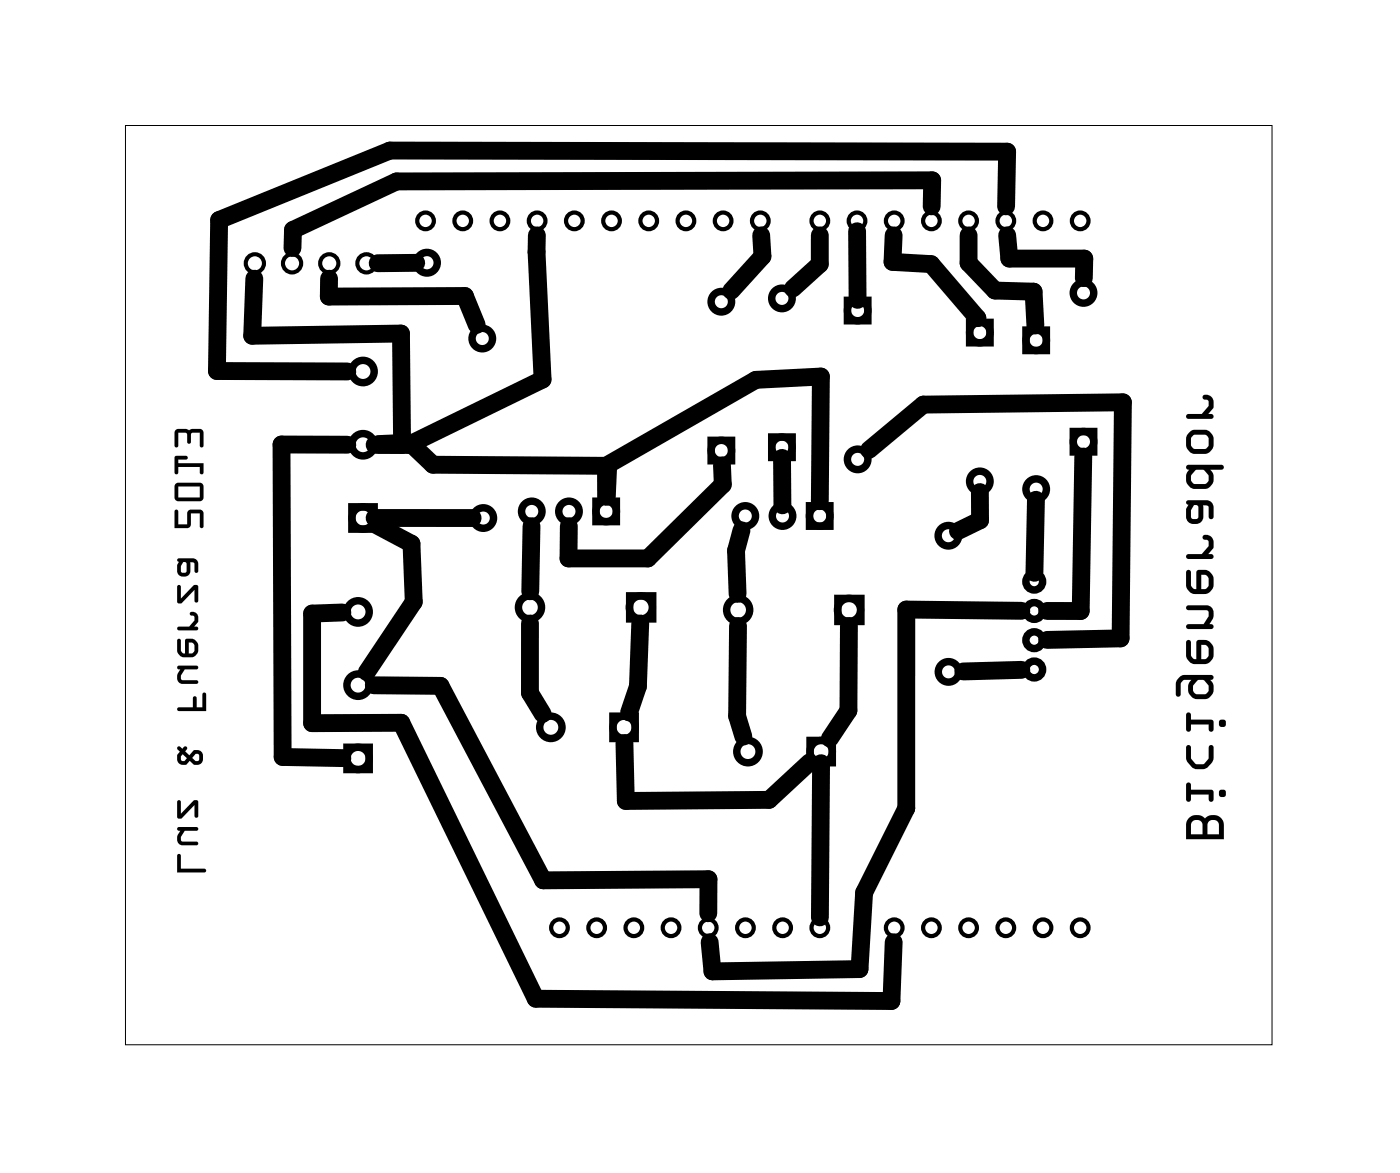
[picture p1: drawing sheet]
<svg xmlns="http://www.w3.org/2000/svg" width="96mm" height="80mm" viewBox="0 0 96 80" stroke-linecap="round" stroke-linejoin="round" font-family="sans-serif">
<path d="M8.6 8.6h78.3v62.7h-78.3z" fill="none" stroke="#000" stroke-width=".07"/>
<g fill="none" stroke="#000" stroke-width=".51">
<path d="M24 34.6h1.6v1.5h-1.6zM40.7 34.2h1.4v1.4h-1.4zM48.6 30.1h1.4v1.4h-1.4zM52.7 29.8h1.4v1.4h-1.4zM55.3 34.5h1.4v1.4h-1.4zM57.9 20.5h1.4v1.4h-1.4zM66.2 22h1.4v1.4h-1.4zM70.1 22.5h1.4v1.4h-1.4zM73.3 29.5h1.4v1.4h-1.4zM23.7 51h1.5v1.5h-1.5zM41.9 48.9h1.5v1.5h-1.5zM43 40.7h1.6v1.6h-1.6z"/>
<path d="M55.3 50.5h1.5v1.6h-1.5zM57.2 40.9h1.6v1.5h-1.6z"/>
<circle cx="29.2" cy="17.9" r=".7"/>
<circle cx="74" cy="20" r=".7"/>
<circle cx="24.8" cy="30.4" r=".76"/>
<circle cx="24.8" cy="25.4" r=".76"/>
<circle cx="24.8" cy="35.4" r=".76"/>
<circle cx="32.9" cy="23.1" r=".7"/>
<circle cx="33" cy="35.4" r=".7"/>
<circle cx="36.3" cy="34.9" r=".7"/>
<circle cx="38.9" cy="34.9" r=".7"/>
<circle cx="41.4" cy="34.9" r=".7"/>
<circle cx="49.3" cy="20.6" r=".7"/>
<circle cx="49.3" cy="30.8" r=".7"/>
<circle cx="50.9" cy="35.2" r=".7"/>
<circle cx="53.4" cy="20.4" r=".7"/>
<circle cx="53.4" cy="30.5" r=".7"/>
<circle cx="53.4" cy="35.2" r=".7"/>
<circle cx="56" cy="35.2" r=".7"/>
<circle cx="58.6" cy="21.2" r=".7"/>
<circle cx="58.6" cy="31.4" r=".7"/>
<circle cx="64.8" cy="36.6" r=".7"/>
<circle cx="66.9" cy="22.7" r=".7"/>
<circle cx="66.9" cy="32.9" r=".7"/>
<circle cx="70.6" cy="39.7" r=".57"/>
<circle cx="70.8" cy="23.2" r=".7"/>
<circle cx="70.8" cy="33.4" r=".7"/>
<circle cx="74" cy="30.2" r=".7"/>
<circle cx="24.5" cy="46.8" r=".76"/>
<circle cx="24.5" cy="41.8" r=".76"/>
<circle cx="24.5" cy="51.8" r=".76"/>
<circle cx="36.2" cy="41.5" r=".79"/>
<circle cx="37.6" cy="49.7" r=".76"/>
<circle cx="42.6" cy="49.7" r=".76"/>
<circle cx="43.8" cy="41.5" r=".79"/>
<circle cx="50.4" cy="41.6" r=".79"/>
<circle cx="51.1" cy="51.3" r=".76"/>
<circle cx="56.1" cy="51.3" r=".76"/>
<circle cx="58" cy="41.6" r=".79"/>
<circle cx="64.8" cy="45.9" r=".7"/>
<circle cx="70.6" cy="43.7" r=".57"/>
<circle cx="70.6" cy="45.7" r=".57"/>
<circle cx="70.6" cy="41.7" r=".57"/>
</g>
<g fill="none" stroke="#000" stroke-width=".29">
<circle cx="29.1" cy="15.1" r=".57"/>
<circle cx="31.6" cy="15.1" r=".57"/>
<circle cx="34.1" cy="15.1" r=".57"/>
<circle cx="36.7" cy="15.1" r=".57"/>
<circle cx="39.2" cy="15.1" r=".57"/>
<circle cx="41.8" cy="15.1" r=".57"/>
<circle cx="44.3" cy="15.1" r=".57"/>
<circle cx="46.8" cy="15.1" r=".57"/>
<circle cx="49.4" cy="15.1" r=".57"/>
<circle cx="51.9" cy="15.1" r=".57"/>
<circle cx="56" cy="15.1" r=".57"/>
<circle cx="58.5" cy="15.1" r=".57"/>
<circle cx="61.1" cy="15.1" r=".57"/>
<circle cx="63.6" cy="15.1" r=".57"/>
<circle cx="66.1" cy="15.1" r=".57"/>
<circle cx="68.7" cy="15.1" r=".57"/>
<circle cx="71.2" cy="15.1" r=".57"/>
<circle cx="73.8" cy="15.1" r=".57"/>
<circle cx="38.2" cy="63.3" r=".57"/>
<circle cx="40.7" cy="63.3" r=".57"/>
<circle cx="43.3" cy="63.3" r=".57"/>
<circle cx="45.8" cy="63.3" r=".57"/>
<circle cx="48.4" cy="63.3" r=".57"/>
<circle cx="50.9" cy="63.3" r=".57"/>
<circle cx="53.4" cy="63.3" r=".57"/>
<circle cx="56" cy="63.3" r=".57"/>
<circle cx="61.1" cy="63.3" r=".57"/>
<circle cx="63.6" cy="63.3" r=".57"/>
<circle cx="66.1" cy="63.3" r=".57"/>
<circle cx="68.7" cy="63.3" r=".57"/>
<circle cx="71.2" cy="63.3" r=".57"/>
<circle cx="73.8" cy="63.3" r=".57"/>
</g>
<g fill="#000">
<path d="M12 34.8l-.1 1.3h.9l.2-.1v-.2v-.8h.6v.9a.14 .14 0 0 0 .2 .2 .13 .13 0 0 0 .1-.2v-.9l-.2-.2h-.7l-.1 .1-.1 .1v.8h-.6v-.9zM12 33l-.1 .2v.8l.2 .2h1.5l.3-.1v-.9l-.2-.2h-1.5zM12.2 33.2h1.4v.8h-1.4zM12 31.2l-.1 1.1a.13 .13 0 0 0 .1 .1 .13 .13 0 0 0 .2-.1v-.4h1.4v.4a.13 .13 0 0 0 .2 .1 .13 .13 0 0 0 .1-.1v-.7h-1.7v-.2h.5a.13 .13 0 0 0 .1-.2 .13 .13 0 0 0-.1-.1zM12 29.4l-.1 .1v.9a.13 .13 0 0 0 .1 .1 .13 .13 0 0 0 .2-.1v-.9l.5 .1 .1 .6a.13 .13 0 0 0 .1 .1 .13 .13 0 0 0 .1-.1l.1-.6 .5-.1v.9a.13 .13 0 0 0 .2 .1 .13 .13 0 0 0 .1-.1v-.9l-.1-.1a.92 .92 0 0 0-.8-.1l-.1 .1-.1-.1a.92 .92 0 0 0-.8 .1z"/>
<path d="M12 34.8l-.1 1.3h.9l.2-.1v-1h.6v.9a.14 .14 0 0 0 .2 .2 .13 .13 0 0 0 .1-.2v-.9l-.2-.2h-.7l-.1 .1-.1 .1v.8h-.6v-.9zM12 34.8l.2 .1v.9h.6v-.8l.1-.1 .1-.1h.7l.2 .2v.9a.13 .13 0 0 1-.1 .2 .14 .14 0 0 1-.2-.2v-.9h-.6v.8v.2l-.2 .1h-.9zM12 33l-.1 .2v.8l.2 .2h1.5l.3-.1v-.9l-.2-.2h-1.5zM12 33h.2h1.5l.2 .2v.9l-.3 .1h-1.5l-.2-.2v-.8zM12.2 33.2h1.4v.8h-1.4zM12.2 33.2v.8h1.4v-.8zM12 31.2l-.1 1.1a.13 .13 0 0 0 .1 .1 .13 .13 0 0 0 .2-.1v-.4h1.4v.4a.13 .13 0 0 0 .2 .1 .13 .13 0 0 0 .1-.1v-.7h-1.7v-.2h.5a.13 .13 0 0 0 .1-.2 .13 .13 0 0 0-.1-.1zM12 31.2l.7-.1a.13 .13 0 0 1 .1 .1 .13 .13 0 0 1-.1 .2h-.5v.2h1.7v.7a.13 .13 0 0 1-.1 .1 .13 .13 0 0 1-.2-.1v-.4h-1.4v.4a.13 .13 0 0 1-.2 .1 .13 .13 0 0 1-.1-.1zM12 29.4l-.1 .1v.9a.13 .13 0 0 0 .1 .1 .13 .13 0 0 0 .2-.1v-.9l.5 .1 .1 .6a.13 .13 0 0 0 .1 .1 .13 .13 0 0 0 .1-.1l.1-.6 .5-.1v.9a.13 .13 0 0 0 .2 .1 .13 .13 0 0 0 .1-.1v-.9l-.1-.1a.92 .92 0 0 0-.8-.1l-.1 .1-.1-.1a.92 .92 0 0 0-.8 .1zM12 29.4a.92 .92 0 0 1 .8-.1l.1 .1 .1-.1a.92 .92 0 0 1 .8 .1l.1 .1v.9a.13 .13 0 0 1-.1 .1 .13 .13 0 0 1-.2-.1v-.9l-.5 .1-.1 .6a.13 .13 0 0 1-.1 .1 .13 .13 0 0 1-.1-.1l-.1-.6-.5-.1v.9a.13 .13 0 0 1-.2 .1 .13 .13 0 0 1-.1-.1v-.9z"/>
<path d="M12.1 58.3v1.3h1.8a.14 .14 0 0 0 .2-.2 .13 .13 0 0 0-.2-.1h-1.5l-.1-.9zM12.1 56.5v.2h.2a.56 .56 0 0 0-.2 .6 .56 .56 0 0 0 .4 .4h.9a.13 .13 0 0 0 .1-.1 .13 .13 0 0 0-.1-.1h-.9l-.1-.2v-.2l.2-.4h.8a.13 .13 0 0 0 .1-.1 .13 .13 0 0 0-.1-.1zM12.1 54.7v1.2h.3l.9-.9v.7a.13 .13 0 0 0 .1 .1 .13 .13 0 0 0 .1-.1v-1h-.3l-.8 .9-.1-.9zM12.1 51v.1l.2 .2a.49 .49 0 0 0-.2 .7 .49 .49 0 0 0 .7 .2l.2-.3 .2 .3a.5 .5 0 0 0 .7-.5 .5 .5 0 0 0-.7-.5l-.3 .4-.3-.3 .2-.1a.15 .15 0 0 0-.2-.2 .15 .15 0 0 0-.1 .1l-.2-.1zM12.5 51.5l.3 .3-.2 .2-.2-.1v-.3zM13.4 51.5h.2l-.1 .5h-.1l-.3-.3zM12.1 48.3v.2h.1h1.9v-1.1a.13 .13 0 0 0-.2-.1 .13 .13 0 0 0-.1 .1v.9h-.4v-.6a.13 .13 0 0 0-.1-.2 .13 .13 0 0 0-.1 .2v.6zM12.1 45.5v.2h.2a.56 .56 0 0 0-.2 .5 .56 .56 0 0 0 .4 .5h.9a.13 .13 0 0 0 .1-.1 .13 .13 0 0 0-.1-.2h-.9l-.1-.1v-.2l.2-.4h.8a.13 .13 0 0 0 .1-.1 .13 .13 0 0 0-.1-.2zM12.1 43.6v.9l.2 .2a1.05 1.05 0 0 0 .9 .2l.2-.2a.63 .63 0 0 0 .1-.6l-.1-.3a.68 .68 0 0 0-.7-.2l-.1 1h-.1l-.1-.2-.1-.7zM12.9 43.9h.2l.2 .1v.4l-.2 .2h-.2zM13 41.8a.19 .19 0 0 0 0 .2 .19 .19 0 0 0 .2 .1l.1 .3-.4 .4h-.7a.13 .13 0 0 0-.1 .1 .13 .13 0 0 0 .1 .1h1.2a.13 .13 0 0 0 .1-.1 .13 .13 0 0 0-.1-.1h-.1l.2-.3a.47 .47 0 0 0 0-.5 .47 .47 0 0 0-.5-.2zM12.1 40v1.2h.3l.9-.9v.7a.13 .13 0 0 0 .1 .1 .13 .13 0 0 0 .1-.1v-1h-.3l-.8 .9-.1-.9zM12.1 38.2v.1l.1 .1-.1 .2v.4a.46 .46 0 0 0 .4 .4 .46 .46 0 0 0 .5-.4v-.6l.3 .1v.5a.13 .13 0 0 0 .1 .1 .13 .13 0 0 0 .1-.1v-.5a.38 .38 0 0 0-.3-.4zM12.5 38.4h.2v.1v.5l-.1 .1h-.2v-.1v-.4z"/>
<path d="M12.1 58.3v1.3h1.8a.14 .14 0 0 0 .2-.2 .13 .13 0 0 0-.2-.1h-1.5l-.1-.9zM12.1 58.3l.2 .1 .1 .9h1.5a.13 .13 0 0 1 .2 .1 .14 .14 0 0 1-.2 .2h-1.8zM12.1 56.5v.2h.2l-.1 .3a.5 .5 0 0 0 .3 .7h.9a.12 .12 0 0 0 .1-.1 .12 .12 0 0 0-.1-.1h-.9l-.1-.2v-.2l.2-.4h.8a.13 .13 0 0 0 .1-.1 .13 .13 0 0 0-.1-.1zM12.1 56.5h1.3a.13 .13 0 0 1 .1 .1 .13 .13 0 0 1-.1 .1h-.8l-.2 .4v.2l.1 .2h.9a.13 .13 0 0 1 .1 .1 .13 .13 0 0 1-.1 .1h-.9a.56 .56 0 0 1-.4-.4 .56 .56 0 0 1 .2-.6h-.2zM12.1 54.7v1.2h.3l.9-.9v.7a.13 .13 0 0 0 .1 .1 .13 .13 0 0 0 .1-.1v-.9a.2 .2 0 0 0-.3-.1l-.8 .9-.1-.9zM12.1 54.7h.2l.1 .9 .8-.9h.3v1a.13 .13 0 0 1-.1 .1 .13 .13 0 0 1-.1-.1v-.7l-.9 .9h-.3zM12.1 51v.1l.2 .2-.2 .2a.48 .48 0 0 0 .1 .6 .48 .48 0 0 0 .6 .1l.2-.3 .2 .3a.5 .5 0 0 0 .7-.5 .5 .5 0 0 0-.7-.5l-.3 .4-.3-.3 .2-.1a.15 .15 0 0 0-.2-.2 .15 .15 0 0 0-.1 .1l-.2-.1zM12.1 51h.2l.2 .1v-.1a.13 .13 0 0 1 .2 0 .13 .13 0 0 1 .1 .2l-.2 .1 .3 .3 .3-.4a.5 .5 0 0 1 .7 .5 .5 .5 0 0 1-.7 .5l-.2-.3-.2 .3a.49 .49 0 0 1-.7-.2 .49 .49 0 0 1 .2-.7l-.2-.2zM12.5 51.5l.3 .3-.2 .2-.2-.1v-.3zM12.5 51.5l-.1 .1v.3l.2 .1 .2-.2zM13.4 51.5h.2l-.1 .5h-.1l-.3-.3zM13.4 51.5l-.3 .2 .3 .3 .1-.1 .1-.4zM12.1 48.3v.2h.1h1.9v-1.1a.13 .13 0 0 0-.2-.1 .13 .13 0 0 0-.1 .1v.9h-.4v-.6a.13 .13 0 0 0-.1-.2 .13 .13 0 0 0-.1 .2v.6zM12.1 48.3h1.1v-.6a.13 .13 0 0 1 .1-.2 .13 .13 0 0 1 .1 .2v.6h.4v-.9a.13 .13 0 0 1 .1-.1 .13 .13 0 0 1 .2 .1v1.1h-1.9h-.1zM12.1 45.5v.2h.2l-.1 .3a.5 .5 0 0 0 .3 .7h.9a.12 .12 0 0 0 .1-.1 .12 .12 0 0 0-.1-.2h-.9l-.1-.1v-.2l.2-.4h.8a.13 .13 0 0 0 .1-.1 .13 .13 0 0 0-.1-.2zM12.1 45.5l1.3-.1a.13 .13 0 0 1 .1 .2 .13 .13 0 0 1-.1 .1h-.8l-.2 .4v.2l.1 .1h.9a.13 .13 0 0 1 .1 .2 .13 .13 0 0 1-.1 .1h-.9a.56 .56 0 0 1-.4-.5 .56 .56 0 0 1 .2-.5h-.2zM12.1 43.6v.9l.2 .2a1.05 1.05 0 0 0 .9 .2l.2-.2a.63 .63 0 0 0 .1-.6l-.1-.3a.68 .68 0 0 0-.7-.2l-.1 1h-.1l-.1-.2-.1-.7zM12.1 43.6l.2 .1 .1 .7 .2 .2 .1-1h.4l.3 .2 .1 .2v.5l-.3 .4a1.05 1.05 0 0 1-.9-.2l-.2-.2zM12.9 43.9h.2l.2 .1v.4l-.2 .2h-.2zM12.9 43.9v.7h.2l.2-.2v-.4l-.2-.1zM13 41.8a.19 .19 0 0 0 0 .2 .19 .19 0 0 0 .2 .1l.1 .3-.4 .4h-.7a.13 .13 0 0 0-.1 .1 .13 .13 0 0 0 .1 .1h1.2a.13 .13 0 0 0 .1-.1 .13 .13 0 0 0-.1-.1h-.1l.2-.3a.52 .52 0 0 0-.4-.7zM13 41.8a.46 .46 0 0 1 .5 .2 .46 .46 0 0 1 0 .5l-.2 .3h.1a.13 .13 0 0 1 .1 .1 .13 .13 0 0 1-.1 .1h-1.2a.13 .13 0 0 1-.1-.1 .13 .13 0 0 1 .1-.1h.7l.4-.4-.1-.3a.2 .2 0 0 1-.2-.1 .2 .2 0 0 1 0-.2zM12.1 40v1.2h.3l.9-.9v.7a.13 .13 0 0 0 .1 .1 .13 .13 0 0 0 .1-.1v-.9a.2 .2 0 0 0-.3-.1l-.8 .9-.1-.9zM12.1 40h.2l.1 .9 .8-.9h.3v1a.13 .13 0 0 1-.1 .1 .13 .13 0 0 1-.1-.1v-.7l-.9 .9h-.3zM12.1 38.2v.1l.1 .1-.1 .2v.4a.46 .46 0 0 0 .4 .4 .46 .46 0 0 0 .5-.4v-.6l.3 .1v.5a.13 .13 0 0 0 .1 .1 .13 .13 0 0 0 .1-.1v-.5a.38 .38 0 0 0-.3-.4zM12.1 38.2l1.1-.1a.38 .38 0 0 1 .3 .4v.5a.13 .13 0 0 1-.1 .1 .13 .13 0 0 1-.1-.1v-.5l-.3-.1v.6a.46 .46 0 0 1-.5 .4 .46 .46 0 0 1-.4-.4v-.4l.1-.2-.1-.1zM12.5 38.4h.2v.1v.5l-.1 .1h-.2v-.1v-.4zM12.5 38.4l-.1 .2v.4v.1h.2l.1-.1v-.5v-.1z"/>
<path d="M81.2 55.8l-.2 .3v1.2h2.6v-1a.74 .74 0 0 0-.5-.6 .74 .74 0 0 0-.8 .2l-.5-.3-.3 .1zM81.4 56.1l.4-.1a.34 .34 0 0 1 .3 .3v.7h-.8v-.7zM82.6 56.1l.3-.1a.34 .34 0 0 1 .3 .3v.7h-.7v-.7zM81 53.5v1.1a.17 .17 0 0 0 .2 .1 .17 .17 0 0 0 .1-.1v-.4h1.2v.4a.17 .17 0 0 0 .2 .1 .17 .17 0 0 0 .2-.1v-.5l-.1-.2h-1.5v-.4l-.1-.1zM83.2 54.2a.26 .26 0 0 0 .5 0 .26 .26 0 0 0-.5 0zM81 50.9v.8a.95 .95 0 0 0 .9 .8 .95 .95 0 0 0 1-.8v-.7a.17 .17 0 0 0-.2-.1 .17 .17 0 0 0-.2 .1v.8l-.3 .4h-.5l-.4-.4v-.8l-.1-.1zM81 48.7v1.1a.17 .17 0 0 0 .2 .2 .17 .17 0 0 0 .1-.2v-.3h1.2v.3a.17 .17 0 0 0 .2 .2 .17 .17 0 0 0 .2-.2v-.5l-.1-.2h-1.5v-.4l-.1-.1zM83.2 49.4a.26 .26 0 0 0 .5 0 .26 .26 0 0 0-.5 0zM80.5 46.3l-.2 .2v.9a.17 .17 0 0 0 .2 .2 .17 .17 0 0 0 .1-.2l.1-.8 .1-.2h.6a.76 .76 0 0 0-.3 .8l.3 .4a1.16 1.16 0 0 0 .9 .1h.2l.3-.3a.88 .88 0 0 0 0-.8l-.2-.2a.17 .17 0 0 0 .3-.1 .17 .17 0 0 0-.2-.2h-1.9zM81.8 46.5h.5l.2 .3v.3l-.2 .3h-.7a.48 .48 0 0 1-.1-.6zM81 43.7v1.1l.2 .4a1.37 1.37 0 0 0 1.2 .1l.3-.2a.83 .83 0 0 0 .2-.8l-.2-.4a.88 .88 0 0 0-1-.2v1.3h-.2l-.2-.2v-1l-.1-.1zM82 44h.4l.1 .2v.6l-.2 .2h-.3zM81 41.4v.1l.1 .1 1.3 .1 .1 .1v.3l-.3 .5h-1a.17 .17 0 0 0-.2 .2 .17 .17 0 0 0 .2 .1h1.5a.17 .17 0 0 0 .2-.1 .17 .17 0 0 0-.2-.2h-.1a.73 .73 0 0 0 .3-.7 .73 .73 0 0 0-.5-.6zM81 39v1l.2 .4a1.37 1.37 0 0 0 1.2 .1l.3-.2a.83 .83 0 0 0 .2-.8l-.2-.4a.88 .88 0 0 0-1-.1v1.2h-.2l-.2-.2v-1l-.1-.1zM82 39.2l.4 .1 .1 .1v.6l-.2 .2h-.3zM82.2 36.6a.21 .21 0 0 0 0 .2 .21 .21 0 0 0 .2 .1h.1v.4l-.4 .5h-.9a.17 .17 0 0 0-.2 .2 .17 .17 0 0 0 .2 .2h1.5a.17 .17 0 0 0 .2-.2 .17 .17 0 0 0-.2-.2h-.2l.3-.4a.62 .62 0 0 0 0-.6 .62 .62 0 0 0-.6-.3zM81 34.2v.2l.2 .1a.91 .91 0 0 0 .1 1.2 .59 .59 0 0 0 .9-.4l-.1-.8 .4 .1v.7a.17 .17 0 0 0 .2 .1 .17 .17 0 0 0 .2-.1v-.7a.49 .49 0 0 0-.5-.4zM81.5 34.5h.2l.1 .1v.7l-.1 .1h-.3l-.1-.1v-.5zM81 31.8v.2l.2 .1-.2 .3v.4l.2 .4a1.39 1.39 0 0 0 1.2 .2 .78 .78 0 0 0 .4-1.1l-.2-.2h.8a.17 .17 0 0 0 .2-.2 .17 .17 0 0 0-.2-.2zM81.6 32.1h.7l.2 .4v.3l-.1 .2h-.8h-.1l-.2-.2v-.3zM81.2 29.5v.1a.83 .83 0 0 0-.2 .8l.2 .4a1.37 1.37 0 0 0 1.2 .2l.3-.2a.83 .83 0 0 0 .2-.9l-.2-.4a1.32 1.32 0 0 0-1.2-.2zM81.5 29.7h.9l.1 .3v.5l-.2 .2-.8-.1-.2-.2v-.5zM82.2 27a.21 .21 0 0 0 0 .3 .21 .21 0 0 0 .2 0l.1 .1v.3l-.4 .6h-.9a.17 .17 0 0 0-.2 .1 .17 .17 0 0 0 .2 .2h1.5a.17 .17 0 0 0 .2-.2 .17 .17 0 0 0-.2-.1h-.2l.3-.4a.62 .62 0 0 0 0-.7 .62 .62 0 0 0-.6-.2z"/>
<path d="M81.2 55.8l-.2 .3v1.2h2.6v-1a.74 .74 0 0 0-.5-.6 .74 .74 0 0 0-.8 .2 .79 .79 0 0 0-1.1-.1zM81.2 55.8l.3-.1 .3-.1 .5 .3a.74 .74 0 0 1 .8-.2 .74 .74 0 0 1 .5 .6v1h-2.6v-1.2zM81.4 56.1l.4-.1a.34 .34 0 0 1 .3 .3v.7h-.8v-.7zM81.4 56.1l-.1 .2v.7h.8v-.7a.4 .4 0 0 0-.3-.3 .4 .4 0 0 0-.4 .1zM82.6 56.1l.3-.1a.34 .34 0 0 1 .3 .3v.7h-.7v-.7zM82.6 56.1l-.1 .2v.7h.7v-.7a.4 .4 0 0 0-.2-.3 .4 .4 0 0 0-.4 .1zM81 53.5v1.1a.17 .17 0 0 0 .2 .1 .17 .17 0 0 0 .1-.1v-.4h1.2v.4a.17 .17 0 0 0 .2 .1 .17 .17 0 0 0 .2-.1v-.5l-.1-.2h-1.5v-.4l-.1-.1zM81 53.5l.2-.1 .1 .1v.4h1.5l.1 .2v.5a.17 .17 0 0 1-.2 .1 .17 .17 0 0 1-.2-.1v-.4h-1.2v.4a.17 .17 0 0 1-.1 .1 .17 .17 0 0 1-.2-.1zM83.2 54.2a.26 .26 0 0 0 .5 0 .26 .26 0 0 0-.5 0zM83.2 54.2a.27 .27 0 0 1 .5 0 .27 .27 0 0 1-.5 0zM81 50.9v1l.4 .4a.96 .96 0 0 0 1.1 0l.4-.5v-.8a.17 .17 0 0 0-.2-.1 .17 .17 0 0 0-.2 .1v.8l-.3 .4h-.5l-.4-.4v-.8l-.1-.1zM81 50.9h.2l.1 .1v.8l.4 .4h.5l.3-.4v-.8a.17 .17 0 0 1 .2-.1 .17 .17 0 0 1 .2 .1l-.1 .9a1.17 1.17 0 0 1-.7 .6 .85 .85 0 0 1-1-.4l-.1-.4zM81 48.7v1.1a.17 .17 0 0 0 .2 .2 .17 .17 0 0 0 .1-.2v-.3h1.2v.3a.17 .17 0 0 0 .2 .2 .17 .17 0 0 0 .2-.2v-.5l-.1-.2h-1.5v-.4h-.1zM81 48.7l.2-.1 .1 .1v.4h1.5l.1 .2v.5a.17 .17 0 0 1-.2 .2 .17 .17 0 0 1-.2-.2v-.3h-1.2v.3a.17 .17 0 0 1-.1 .2 .17 .17 0 0 1-.2-.2zM83.2 49.4a.26 .26 0 0 0 .5 0 .26 .26 0 0 0-.5 0zM83.2 49.4a.27 .27 0 0 1 .5 0 .27 .27 0 0 1-.5 0zM80.5 46.3l-.2 .2v.9a.17 .17 0 0 0 .2 .2 .17 .17 0 0 0 .1-.2l.1-.8 .1-.2h.6a.75 .75 0 0 0-.3 .8l.3 .4a1.16 1.16 0 0 0 .9 .1h.2l.3-.3a.88 .88 0 0 0 0-.8l-.2-.2a.17 .17 0 0 0 .3-.1 .17 .17 0 0 0-.2-.2h-1.9zM80.5 46.3l.3-.2h1.9a.17 .17 0 0 1 .2 .2 .17 .17 0 0 1-.3 .1l.2 .2a.88 .88 0 0 1 0 .8l-.3 .3h-.2a1.16 1.16 0 0 1-.9-.1l-.3-.4a.76 .76 0 0 1 .3-.8h-.6l-.1 .2-.1 .8a.17 .17 0 0 1-.1 .2 .17 .17 0 0 1-.2-.2v-.9zM81.8 46.5h.5l.2 .3v.3l-.2 .3h-.7a.48 .48 0 0 1-.1-.6zM81.8 46.5l-.3 .4a.43 .43 0 0 0 .1 .5h.7l.2-.3v-.3l-.2-.3zM81 43.7v1.1l.2 .4a1.37 1.37 0 0 0 1.2 .1l.3-.2a.82 .82 0 0 0 .2-.8l-.2-.4a.88 .88 0 0 0-1-.2v1.3h-.2l-.2-.2v-1l-.1-.1zM81 43.7h.2l.1 .1v1l.2 .2h.2v-1.1l.2-.2a.77 .77 0 0 1 .8 .2l.2 .3-.1 .7-.2 .3-.2 .1a1.37 1.37 0 0 1-1.2-.1l-.2-.4zM82 44h.4l.1 .2v.6l-.2 .2h-.3zM82 44v1h.3l.2-.2v-.6l-.1-.2zM81 41.4v.1l.1 .1 1.3 .1 .1 .1v.3l-.3 .5h-1a.17 .17 0 0 0-.2 .2 .17 .17 0 0 0 .2 .1h1.5a.17 .17 0 0 0 .2-.1 .17 .17 0 0 0-.2-.2h-.1l.2-.3a.65 .65 0 0 0-.4-1zM81 41.4l1.4-.1a.73 .73 0 0 1 .5 .6 .73 .73 0 0 1-.3 .7h.1a.17 .17 0 0 1 .2 .2 .17 .17 0 0 1-.2 .1h-1.5a.17 .17 0 0 1-.2-.1 .17 .17 0 0 1 .2-.2h1l.3-.5v-.3l-.1-.1-1.3-.1-.1-.1zM81 39v1l.2 .4a1.37 1.37 0 0 0 1.2 .1l.3-.2a.82 .82 0 0 0 .2-.8l-.2-.4a.88 .88 0 0 0-1-.1v1.2h-.2l-.2-.2v-1l-.1-.1zM81 39l.2-.1 .1 .1v1l.2 .2h.2v-1.1l.2-.2a.77 .77 0 0 1 .8 .2l.2 .3-.1 .7-.2 .3-.2 .1a1.37 1.37 0 0 1-1.2-.1l-.2-.4zM82 39.2l.4 .1 .1 .1v.6l-.2 .2h-.3zM82 39.2v1h.3l.2-.2v-.6l-.1-.1zM82.2 36.6a.21 .21 0 0 0 0 .2 .21 .21 0 0 0 .2 .1h.1v.4l-.4 .5h-.9a.17 .17 0 0 0-.2 .2 .17 .17 0 0 0 .2 .2h1.5a.17 .17 0 0 0 .2-.2 .17 .17 0 0 0-.2-.2h-.2l.3-.4a.67 .67 0 0 0-.5-.9zM82.2 36.6v-.1a.6 .6 0 0 1 .6 .3 .6 .6 0 0 1 0 .6l-.3 .4h.2a.17 .17 0 0 1 .2 .2 .17 .17 0 0 1-.2 .2h-1.5a.17 .17 0 0 1-.2-.2 .17 .17 0 0 1 .2-.2h.9l.4-.5v-.4a.28 .28 0 0 1-.4-.3zM81 34.2v.2l.2 .1a.91 .91 0 0 0 .1 1.2 .59 .59 0 0 0 .9-.4l-.1-.8 .4 .1v.7a.17 .17 0 0 0 .2 .1 .17 .17 0 0 0 .2-.1v-.7a.49 .49 0 0 0-.5-.4zM81 34.2l1.4-.1a.49 .49 0 0 1 .5 .5v.7a.17 .17 0 0 1-.2 .1 .17 .17 0 0 1-.2-.1v-.7l-.2-.1h-.2l.1 .1a1.35 1.35 0 0 1-.2 1 .63 .63 0 0 1-1-.3v-.6l.2-.2-.2-.1zM81.5 34.5l.3 .1v.7l-.3 .1-.2-.1a.81 .81 0 0 1 .2-.8zM81.5 34.5l-.2 .3v.5l.1 .1h.3l.1-.1v-.7l-.1-.1zM81 31.8a.17 .17 0 0 0 0 .2 .17 .17 0 0 0 .2 .1l-.2 .4v.4l.2 .3a1.39 1.39 0 0 0 1.2 .2l.4-.3a.88 .88 0 0 0 0-.8l-.2-.2h.8a.17 .17 0 0 0 .2-.2 .17 .17 0 0 0-.2-.2zM81 31.8l2.4-.1a.17 .17 0 0 1 .2 .2 .17 .17 0 0 1-.2 .2h-.8l.2 .2a.88 .88 0 0 1 0 .8l-.3 .2a1.87 1.87 0 0 1-1.1 0l-.3-.2-.1-.3v-.4l.2-.3a.17 .17 0 0 1-.2-.1 .17 .17 0 0 1 0-.2zM81.6 32.1h.7l.2 .4v.3l-.1 .2h-.8h-.1l-.2-.2v-.3zM81.6 32.1l-.3 .4v.3l.2 .2h.1h.8l.1-.2v-.3l-.2-.4zM81.2 29.5v.1a.83 .83 0 0 0-.2 .8l.2 .4a1.37 1.37 0 0 0 1.2 .2l.3-.2a.83 .83 0 0 0 .2-.9l-.2-.4a1.32 1.32 0 0 0-1.2-.2zM81.2 29.5l.3-.2h.8l.2 .1 .2 .2 .2 .3-.1 .6-.2 .3-.2 .2a1.37 1.37 0 0 1-1.2-.2l-.2-.3v-.5zM81.5 29.7h.9l.1 .3v.5l-.2 .2-.8-.1-.2-.2v-.5zM81.5 29.7l-.2 .2v.5l.2 .2 .8 .1 .2-.2v-.5l-.1-.3zM82.2 27a.21 .21 0 0 0 0 .3 .21 .21 0 0 0 .2 0l.1 .1v.3l-.4 .6h-.9a.17 .17 0 0 0-.2 .1 .17 .17 0 0 0 .2 .2h1.5a.17 .17 0 0 0 .2-.2 .17 .17 0 0 0-.2-.1h-.2l.3-.4a.67 .67 0 0 0-.5-.9zM82.2 27a.6 .6 0 0 1 .6 .2 .6 .6 0 0 1 0 .7l-.3 .4h.2a.17 .17 0 0 1 .2 .1 .17 .17 0 0 1-.2 .2h-1.5a.17 .17 0 0 1-.2-.2 .17 .17 0 0 1 .2-.1h.9l.4-.6v-.4a.28 .28 0 0 1-.4-.2z"/>
</g>
<g fill="none" stroke="#000" stroke-width=".28">
<circle cx="17.4" cy="18" r=".62"/>
<circle cx="19.9" cy="18" r=".62"/>
<circle cx="22.5" cy="18" r=".62"/>
<circle cx="25" cy="18" r=".62"/>
</g>
<g fill="none" stroke="#000" stroke-width="1.2">
<path d="M17.4 19l-.2 3.9 10.2-.1 .1 7.6M22.5 19v1.2h9.2l.9 2M28.4 17.9l-2.6 .1M36.7 16.1l-.1 1.1 .5 8.7-9.2 4.5h-2.3M52 16.1l.1 1.4-2.2 2.4M56 16.1v1.9l-1.9 1.7M58.5 15.8l.1 4.7M61 16.1l-.1 1.8 2.7 .1 3.1 3.7M63.6 14.1l.1-1.8-36.6 .1-7.1 3.3v1.2M66.1 16.1v1.9l1.8 1.8 2.7 .1 .1 2.3M68.7 14.1l.1-3.7-42.2-.1-11.6 4.7-.2 10.3 8.9 .1M68.8 16.1l.1 1.6h5.1v1.3"/>
<path d="M23.7 30.4l-4.5-.1 .1 21.4 4.1 .1M25.6 35.4h6.7M25.7 35.9l2.4 1.2 .2 4-3.3 4.8M25.9 30.3l2.1-.1 1.6 1.5 11.9 .1-.1 2.1M36.3 35.9l-.1 4.5M41.4 33.9v-2.1l10.2-5.9 4.5-.2-.1 8.5M49.3 31.8l.1 1.3-5.2 5h-5.4v-2.2M50.6 36.2l-.3 1.4 .1 2.9M53.4 31.3v3.2M59.3 30.7l3.8-3.1 13.6-.1-.2 16.1-5 .1M66.7 21.7h.1M66.9 33.6v1.9l-1.5 .8"/>
<path d="M70.7 34.1l-.1 5M74 31.2l-.2 10.5h-2.3M23.4 41.8l-2.1 .1v7.5l6.1-.1 9.2 18.9 24.3 .1 .1-4M25.5 46.8h4.6l7 13.3 11.3-.1v2.3M36.2 42.6v4.7l.9 1.4M42.6 50.7l.1 4 9.8-.1 2.8-2.6M43.7 42.6l-.1 4.3-.6 1.7M50.4 42.7l-.1 6.2 .5 1.4M56.1 52.1l-.1 10.5M58 42.7l-.1 5.8-1.2 1.9M69.7 41.7l-7.8-.1v13.6l-2.9 5.7-.3 5.3-10 .1-.2-2M69.7 45.7l-3.9 .1"/>
</g>
</svg>
